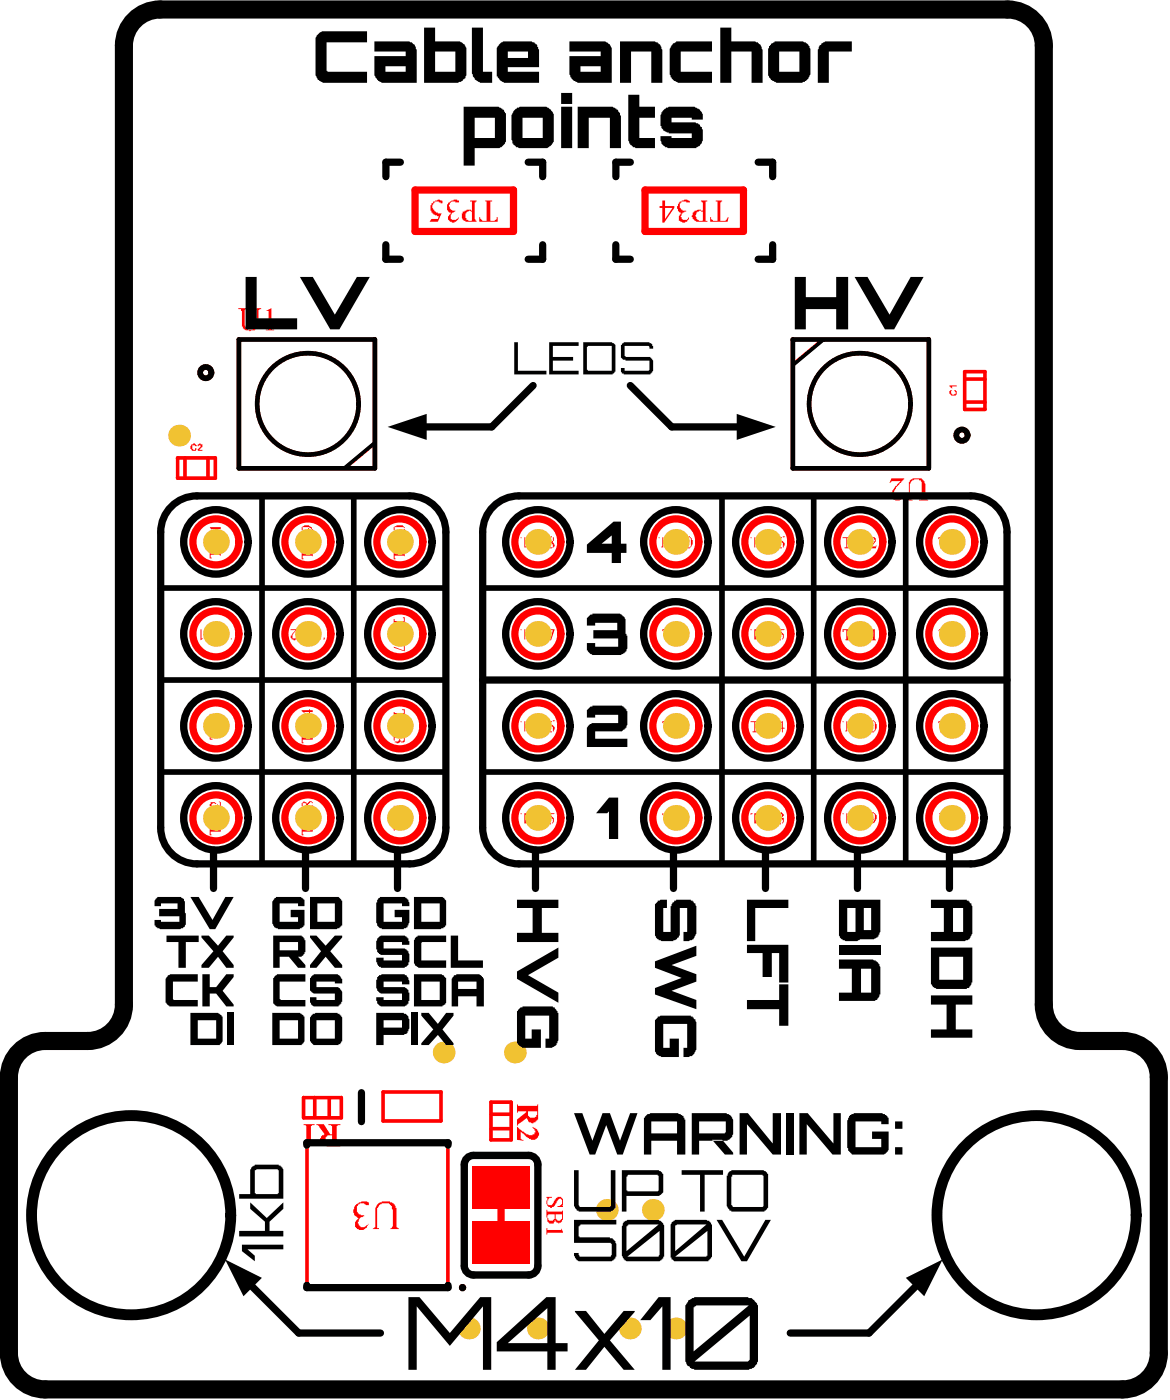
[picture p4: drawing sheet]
<svg xmlns="http://www.w3.org/2000/svg" width="108mm" height="129mm" viewBox="0 0 108 129" stroke-linecap="round" stroke-linejoin="round" font-family="sans-serif">
<path d="M12.4 1.8a3.3 3.3 0 0 1 2.3-.9h78a3.3 3.3 0 0 1 3.3 3.3v88.2a3.3 3.3 0 0 0 3.3 3.3h3.9a3.3 3.3 0 0 1 3.4 3.4v25.4a3.3 3.3 0 0 1-3.4 3.3h-99a3.3 3.3 0 0 1-3.4-3.3v-25.4a3.3 3.3 0 0 1 3.4-3.4h3.9a3.3 3.3 0 0 0 3.3-3.3v-88.2a3.3 3.3 0 0 1 1-2.4z" fill="none" stroke="#f1c232" stroke-width=".85"/>
<path d="M22 31.2h12.5v11.9h-12.5zM72.9 31.2h12.5v11.9h-12.5z" fill="none" stroke="#f00" stroke-width=".42"/>
<g fill="none" stroke="#f00" stroke-width=".33">
<path d="M75.7 31.2l-2.8 2.4M88.7 34.2h1.9v3.5h-1.9zM88.7 37h1.9M88.7 34.9h1.9M16.3 42.1h3.5v1.9h-3.5zM17 42.1v1.9M19.1 42.1v1.9M34.5 40.7l-2.8 2.4M27.9 101h3.5v1.8h-3.5zM28.2 105.1h13v13.3h-13zM28.9 101v1.8M30.3 101v1.8"/>
<path d="M35.2 100.4h5.4v2.7h-5.4zM45.2 101.4h1.8v3.4h-1.8zM45.2 103.8h1.8M45.2 102.5h1.8"/>
</g>
<path d="M38.2 17.5h9v3.8h-9zM59.3 17.5h9.1v3.8h-9.1zM46.1 110.1v3.3" fill="none" stroke="#f00" stroke-width=".67"/>
<g fill="#f00">
<path d="M43.4 112.4h5.3v3.9h-5.3z" fill-rule="evenodd"/>
<path d="M43.4 107.3h5.3v3.9h-5.3z" fill-rule="evenodd"/>
</g>
<g fill="#f00">
<path d="M83.7 44.2l.2-.1v-.1h.4a.38 .38 0 0 1 .6 .2v.1a.56 .56 0 0 1 .2 .5v1.1h.3v.1h-.9v-.1h.3v-1.1a.56 .56 0 0 0-.2-.6 .64 .64 0 0 0-.7 0 .64 .64 0 0 0-.2 .6v1.1h.2v.1h-.7l.4-.3v-1.4h.1z"/>
<path d="M82 44h1.2l-.4 .4a1.23 1.23 0 0 0-.6 1.2h.1a.36 .36 0 0 0 .6 .1l.2-.3v.1a.56 .56 0 0 1-.7 .5 .56 .56 0 0 1-.4-.6l.2-.6 .6-.5h-.8l-.2 .1z"/>
<path d="M34.7 110.8a1.44 1.44 0 0 1 1.5-.1l.2 .2v.2h.1v1.8l.3 .1h-1.1h.3l.1-.2v-1.5l-.1-.1v-.3l-.1-.1a.44 .44 0 0 0-.6-.1h-.1a.77 .77 0 0 0-.5 .9v1.4h.3h-.8l.3-.1v-1.8z"/>
<path d="M32.7 110.8a.93 .93 0 0 1 1.2-.2v.2h-.2a.51 .51 0 0 0-.8 0 .51 .51 0 0 0 .1 .8v.1l.5 .1v.1a.59 .59 0 0 0-.5 .8h.1a.34 .34 0 0 0 .6 0l.1-.2 .1 .1-.1 .2a.59 .59 0 0 1-1.1 .1v-.1a.6 .6 0 0 1 .2-.7l.1-.1-.3-.1v-.1a.48 .48 0 0 1-.1-.7z"/>
<path d="M27.9 103.4h1v.1h-.2l-.1 .1v1.4l.1 .1h.2l-.6 .3h-.1v-1.8l-.3-.1z"/>
<path d="M17.6 40.9l.3-.1 .2 .2h-.2a.19 .19 0 0 0-.2 0 .19 .19 0 0 0 .1 .3v.1h.1v-.2l.2 .1a.31 .31 0 0 1-.4 .2 .31 .31 0 0 1-.2-.4z"/>
<path d="M18.2 40.9h.1a.22 .22 0 0 1 .2 0 .22 .22 0 0 1 .1 .2l-.2 .2v.1h.2v.1h-.4v-.2l.2-.2v-.1h-.2z"/>
<path d="M44.5 18.4h.8l-.2 .1v1.8h.4l.2-.2v-.1h.1v.4h-1.7v-.4h.1a.3 .3 0 0 0 .3 .3h.3v-1.8z"/>
<path d="M41.4 18.5l.3-.1h.5v.2h-.2a.4 .4 0 0 0-.6 .1 .4 .4 0 0 0 .1 .6l.1 .1h.3v.1a.44 .44 0 0 0-.4 .5v.1a.38 .38 0 0 0 .5 .1l.1-.2 .1 .1-.2 .3h-.2v.1h-.3v-.1a.32 .32 0 0 1-.3-.4l.3-.5a.35 .35 0 0 1-.4-.5v-.2z"/>
<path d="M39.8 18.5h.2a.42 .42 0 0 1 .7 0v.2l-.3-.1a.24 .24 0 0 0-.3-.1 .24 .24 0 0 0-.2 .2 .34 .34 0 0 0 0 .6l.4 .3h.3l-.3 .8h-.8l.2-.3h.6l.1-.2-.3-.1a.77 .77 0 0 1-.5-.9h.1v-.2z"/>
<path d="M65.7 18.4h.9a.3 .3 0 0 0-.4 .4v1.5h.5l.2-.3h.1l-.1 .4h-1.6v-.4h.1v.1l.2 .2h.4v-1.8z"/>
<path d="M62.5 18.5h.2a.45 .45 0 0 1 .7 .1h-.3v-.1a.38 .38 0 0 0-.5 .2h-.1a.46 .46 0 0 0 .3 .6v.1h.3v.1a.45 .45 0 0 0-.4 .2 .45 .45 0 0 0 .1 .5 .46 .46 0 0 0 .6-.2v.1l-.3 .3a.45 .45 0 0 1-.7-.2v-.3l.3-.3-.4-.2v-.4v-.2z"/>
<path d="M47.5 103.7l.3 .2 .6 .3a.56 .56 0 0 0 .6 .2l.2-.2v-.4l-.2-.1h.1a.42 .42 0 0 1 .4 .5h.1a.61 .61 0 0 1-.8 .6h-.2v-.1l-.2-.1-.5-.5v.7h.2v.1l-.6-.1z"/>
<path d="M50.3 110.1h.5v.1h-.3l-.1 .2a.24 .24 0 0 0-.1 .3 .24 .24 0 0 0 .3 .1h.2l.2-.4a.45 .45 0 0 1 .5-.3l.1 .1a.44 .44 0 0 1 .2 .6h-.1l.1 .2h-.5v-.1a.34 .34 0 0 0 .4-.4v-.1a.22 .22 0 0 0-.3-.2 .22 .22 0 0 0-.1 .3h-.1v.2h-.1l-.1 .2-.2 .1v.1a.51 .51 0 0 1-.5-.8z"/>
<path d="M50.3 113v.1h1.3v-.1l.2 .4h-1.5v.1z"/>
<path d="M21.9 28.3h.9v.1l-.3 .1v1.5h.1a.32 .32 0 0 0 .4 .3h.3v-.1a.32 .32 0 0 0 .3-.4v-1.3l-.3-.1v-.1h.7v.1l-.2 .1v1.5h-.1v.1l-.3 .3h-.3l-.1 .1-.2-.1a.63 .63 0 0 1-.6-.9v-.9v-.2h-.3z"/>
<path d="M24.4 28.6l.6-.3v2h.2v.1h-.8v-.1h.3v-1.7z"/>
<path d="M87.4 35.9l.2 .1h-.1v.1a.22 .22 0 0 0 .2 .2 .22 .22 0 0 0 .2-.3h-.2l.1-.1a.28 .28 0 0 1 .2 .4 .28 .28 0 0 1-.4 .1l-.1-.1a.24 .24 0 0 1-.2-.2 .24 .24 0 0 1 .1-.2z"/>
<path d="M87.3 35.5h.7h-.4v.2h-.1z"/>
<path d="M47.9 74.8h.8v.2l-.1-.2h-.2v.9h.1h-.4h.1v-.9h-.2l-.1 .2z"/>
<path d="M49.7 74.9l.1-.1a.25 .25 0 0 1 .3 0 .25 .25 0 0 1 .1 .3l-.2 .4-.3 .1h.6l-.1 .1h-.6l.4-.4a.24 .24 0 0 0 .1-.3 .24 .24 0 0 0-.3-.1l-.1 .2z"/>
<path d="M50.6 74.8h.4l-.1 .1h-.3v.2a.32 .32 0 0 1 .3 .4v.1l-.2 .1v.1h-.2l-.1-.2 .3 .1a.26 .26 0 0 0 .1-.3 .26 .26 0 0 0-.2-.2v-.1h-.2z"/>
<path d="M47.9 57.9h.7l.1 .1-.1-.1h-.3v.9h.2h-.4h.1v-.9h-.2l-.1 .1z"/>
<path d="M49.7 57.9h.1v-.1a.35 .35 0 0 1 .4 .5l-.5 .4h.5l.1-.1-.1 .2h-.6l.3-.3a.33 .33 0 0 0 .1-.5h-.3v.1z"/>
<path d="M50.5 57.9h.5l-.3 1h-.1l.2-.9h-.3l-.1 .1-.1-.1z"/>
<path d="M47.9 66.3h.7v.2v-.2h-.3v1h.2h-.4h.1v-1h-.2l-.1 .2z"/>
<path d="M49.7 66.3h.1h.2a.27 .27 0 0 1 .2 .3 .27 .27 0 0 1-.2 .2l-.1 .3-.2 .1h.5l.1-.1-.1 .2h-.6l.3-.3 .2-.4a.22 .22 0 0 0-.2-.2 .22 .22 0 0 0-.2 .2h-.1h.1z"/>
<path d="M47.9 49.4h.7l.1 .2-.1-.2h-.3v.9h.2h-.4h.1v-.9h-.2l-.1 .2z"/>
<path d="M49.7 49.4h.1a.25 .25 0 0 1 .4 .1 .25 .25 0 0 1-.1 .3l-.1 .3-.3 .2h.5l.1-.1-.1 .1h-.6l.4-.4a.24 .24 0 0 0 .1-.3 .24 .24 0 0 0-.3-.1l-.1 .2z"/>
<path d="M86.4 74.8h.8v.3h-.1v-.2h-.3v.7l.2 .2h-.5v-.1h.2v-.8h-.3v.2z"/>
<path d="M88.2 74.9l.3-.1v.9h.2v.1h-.5v-.1h.2v-.8z"/>
<path d="M86.4 57.9h.7v.1l-.3-.1v.9h.2h-.5h.1v-.9h-.1l-.2 .1z"/>
<path d="M88.2 57.9h.1v-.1l.3 .1v.3l-.1 .1a.26 .26 0 0 1 .2 .3 .26 .26 0 0 1-.3 .2v.1h-.2l-.1-.1 .1-.1a.24 .24 0 0 0 .2 .1 .24 .24 0 0 0 .2-.2l-.1-.2h-.3v-.1l.3-.1a.19 .19 0 0 0-.1-.2 .19 .19 0 0 0-.2 0h-.1h.1z"/>
<path d="M86.3 49.4h.8v.3v-.2h-.3v.8l.1 .1h-.4v-.1h.1v-.8h-.2l-.1 .2z"/>
<path d="M69 74.8h.9v.2l-.2-.2h-.2v.9h.1h-.4h.2v-.9h-.2l-.2 .2z"/>
<path d="M70.9 74.9l.2-.2v1h.2h-.4h.2v-.8z"/>
<path d="M71.7 74.8l.1-.1 .1 .1a.17 .17 0 0 1 .2 .2 .17 .17 0 0 1-.2 .1v.1h.2a.34 .34 0 0 1-.3 .5v.1h-.1l-.1-.2 .2 .1a.22 .22 0 0 0 .2-.2 .22 .22 0 0 0-.3-.2l.2-.2v-.2h-.2l-.1 .1z"/>
<path d="M77.5 74.8h.8v.2l-.1-.2h-.3v.9h.2h-.4h.1v-.9h-.2l-.1 .2z"/>
<path d="M79.4 74.9l.2-.2v1h.2h-.4h.1v-.8z"/>
<path d="M77.5 57.9h.8v.2v-.1h-.3v.8h.2v.1h-.5l.1-.1v-.8h-.2v.1h-.1z"/>
<path d="M79.4 57.9a.34 .34 0 0 1 .5 .2l-.1 .3-.4 .3h.5v-.1v.3h-.6l.2-.3a.56 .56 0 0 0 .2-.6h-.3v.1h-.1z"/>
<path d="M80.1 58l.4-.1v.9v.1h-.3l.1-.1v-.8z"/>
<path d="M77.5 66.3h.8v.2l-.1-.2h-.3v1h.2h-.4l.1-.1v-.9h-.2l-.1 .2z"/>
<path d="M79.3 66.3h.1h.2a.28 .28 0 0 1 .2 .3 .28 .28 0 0 1-.2 .2l-.1 .3-.1 .1h.4l.1-.1-.1 .2h-.6l.3-.3v-.2h.1l.1-.2a.22 .22 0 0 0-.2-.2 .22 .22 0 0 0-.2 .2h-.1z"/>
<path d="M86.3 66.3h.8v.3v-.2h-.3v.9l.1 .1h-.4v-.1h.1v-.9h-.2l-.1 .2z"/>
<path d="M88.1 66.4l.2-.1a.22 .22 0 0 1 .3 .1 .22 .22 0 0 1 0 .3v.1l-.4 .4h.5v-.1v.3h-.6l.2-.5a.27 .27 0 0 0 .2-.3 .27 .27 0 0 0-.3-.2l-.1 .2z"/>
<path d="M77.5 49.4h.8v.3v-.2h-.4v.8h.2v.1h-.4v-.1h.1v-.8h-.3v.2z"/>
<path d="M79.4 49.4h.2a.34 .34 0 0 1 0 .6l-.2 .3h.4l.1-.1-.1 .2h-.6l.4-.5a.24 .24 0 0 0 .1-.3 .24 .24 0 0 0-.3-.1l-.1 .2z"/>
<path d="M80.1 49.4h.3a.34 .34 0 0 1 0 .6l-.3 .3h.4l.1-.1-.1 .2h-.6l.4-.3v-.2a.23 .23 0 0 0 .1-.3 .23 .23 0 0 0-.3-.1l-.2 .2z"/>
<path d="M69 49.4h.8v.2l-.1-.2h-.2v.9h.1h-.4h.2v-.9h-.3l-.1 .2z"/>
<path d="M70.9 49.5l.2-.2v1h.1h-.3h.2v-.7z"/>
<path d="M60.6 49.4h.7v.2l-.1-.2h-.2v.9h.2h-.5h.2v-.9h-.2l-.1 .2z"/>
<path d="M62.4 49.5l.3-.2v1h.1h-.4h.2v-.7z"/>
<path d="M60.9 74.8h.9v.2h-.1v-.2h-.3v.9h.1h-.4h.1v-.9h-.2v.2h-.1z"/>
<path d="M62.8 74.8h.5l-.4 1 .3-.9h-.4l-.1 .1z"/>
<path d="M60.9 57.9h.9v.1l-.2-.1h-.2v.9h.1h-.4h.1v-.9h-.1l-.1 .1h-.1z"/>
<path d="M60.9 66.3h.9v.2l-.2-.2h-.2v1h.2h-.4v-1h-.1l-.1 .2h-.1z"/>
<path d="M69 66.3h.8v.3v-.2h-.3v.9h.1v.1h-.4v-.1h.2v-.9h-.4v.2z"/>
<path d="M70.9 66.4l.2-.1v1l.1 .1h-.3l.2-.2v-.7z"/>
<path d="M69 57.9h.9v.1l-.2-.1h-.2v.9h.1h-.4h.2v-.9h-.3l-.1 .1z"/>
<path d="M70.9 58l.2-.2v1h.2h-.4h.2v-.8z"/>
<path d="M71.7 57.9h.5l-.1 .1h-.4v.1a.32 .32 0 0 1 .4 .5v.1l-.3 .1v.1h-.1l-.1-.2 .2 .1a.26 .26 0 0 0 .2-.3 .26 .26 0 0 0-.3-.2v-.1h-.1z"/>
<path d="M36.2 75.6h.3l-.2 .1v.3h.8l.1-.2v.4l-.1-.1h-.8v.3h.2h-.3z"/>
<path d="M36.2 74.1h.2v.4h.1a.34 .34 0 0 1 .4-.4 .34 .34 0 0 1 .3 .4v.1h-.1a.24 .24 0 0 0 0-.2 .24 .24 0 0 0-.2-.2l-.3 .2v.2l-.4-.1z"/>
<path d="M27.7 67.5h.3l-.2 .2v.2h1v-.1v.4v-.2h-1v.3l.2 .1h-.3z"/>
<path d="M27.8 66.1a.38 .38 0 0 1 .5 .2l.4 .2v-.4l-.1-.1 .2 .1v.6l-.5-.4a.24 .24 0 0 0-.2-.1 .24 .24 0 0 0-.2 .1v.2l.2 .1h-.2l-.2-.2z"/>
<path d="M27.7 76h.3v.1h-.2v.2h1v-.1v.5v-.2h-1v.2l.2 .1h-.3z"/>
<path d="M27.7 74.7h1l.1-.2v.5v-.2h-.9v.2h-.1z"/>
<path d="M19.3 76h.2l-.1 .2v.1h.9v-.1v.5v-.2h-.9v.2l.1 .1h-.2z"/>
<path d="M19.3 74.7h1v-.2v.5v-.2h-.8v.2z"/>
<path d="M19.4 73.8a.38 .38 0 0 1 .5 .2l.3 .2v-.4l-.1-.1 .2 .1v.6l-.3-.4a.33 .33 0 0 0-.5 0v.2l.1 .1h-.2v-.2h-.1z"/>
<path d="M19.3 50.6h.2l-.1 .1v.2h.8l.1-.1v.4l-.1-.2h-.8v.3l.1 .1h-.2z"/>
<path d="M19.3 49.2h1v.3l-.1-.2h-.7v.2z"/>
<path d="M19.3 48.5h1v-.1v.3h-.8z"/>
<path d="M29.2 57.9h.4h-.1v.9h.2l.1-.2h.1v.2h-.9v-.2l.1 .2h.3v-.9z"/>
<path d="M27.7 57.9l.3-.1 .1 .2-.3-.1a.24 .24 0 0 0-.1 .2 .24 .24 0 0 0 0 .2h.2v.1l-.2 .1a.24 .24 0 0 0 .1 .2 .24 .24 0 0 0 .3-.1l-.2 .2a.21 .21 0 0 1-.3 0 .21 .21 0 0 1 .1-.3v-.1a.22 .22 0 0 1-.2-.2 .22 .22 0 0 1 .2-.2z"/>
<path d="M26.7 57.9h.6l-.3 .4a.25 .25 0 0 0-.1 .3 .25 .25 0 0 0 .3 .1l.1-.1a.3 .3 0 0 1-.3 .3v-.1a.24 .24 0 0 1-.3-.1 .24 .24 0 0 1 .1-.3l.4-.4h-.5z"/>
<path d="M20.7 57.9h.4h-.1v.9h.2l.1-.2v.2h-.8v-.2l.1 .2h.2v-.9z"/>
<path d="M19.1 57.9l.4-.1v.2l-.2-.1a.22 .22 0 0 0-.2 .2 .22 .22 0 0 0 .3 .2l-.2 .2v.2h.3v-.1v.1l-.1 .2h-.2l-.2-.2v-.1l.2-.1-.2-.1v-.4z"/>
<path d="M18.3 57.9h.4h-.2v.8h.2l-.3 .2v-1z"/>
<path d="M19.3 67.2h.2l-.1 .1v.2h.9v-.1v.4v-.1h-.9v.2h.1v.1h-.2z"/>
<path d="M36.2 56.9h.1v.2h.8v-.2l-.1-.1h.2v.8h-.2v-.1h.1v-.2h-.8l-.1 .1z"/>
<path d="M36.2 58.6h.1v.2h.8v-.2l.1 .3h-.9v.2h-.1z"/>
<path d="M36.2 59.5l.9 .3v-.4v-.1h-.1l.2 .1v.5l-1-.3z"/>
<path d="M27.7 50.6h.3v.1h-.2v.2h1v.4l-.1-.2h-.9v.3h.2h-.3z"/>
<path d="M27.8 49.2a.38 .38 0 0 1 .5 .1l.4 .2v.1v-.4l-.1-.1 .2 .1v.6l-.5-.6h-.4v.2h-.1l.2 .2-.1 .1a.33 .33 0 0 1-.1-.5z"/>
<path d="M36.2 50.6h.3v.1h-.2v.2h.9v.4l-.1-.2h-.8v.3h.2h-.3z"/>
<path d="M36.2 49.2h.3l.1 .1a.34 .34 0 0 1 .6 0v.4h-.1v-.2h.1l-.1-.3h-.3l-.1 .3a.22 .22 0 0 0-.2-.2 .22 .22 0 0 0-.2 .2l.2 .2-.3-.2z"/>
<path d="M36.2 65.5l.1 .1h.8v-.3h-.1v-.1h.2v.9h-.2l.1-.1v-.3h-.8v.2h-.1z"/>
<path d="M36.2 67l.4 .4a.33 .33 0 0 0 .5-.1l-.1-.3a.3 .3 0 0 1 .2 .5 .3 .3 0 0 1-.5 0l-.3-.3v.4l.1 .1-.3-.1z"/>
<path d="M36.2 67.8h.2v.1a.21 .21 0 0 0 0 .3 .21 .21 0 0 0 .3-.2v-.1l.1 .1a.18 .18 0 0 0 .2 .2 .18 .18 0 0 0 .1-.3v-.1v.1a.24 .24 0 0 1 .1 .2 .24 .24 0 0 1-.2 .2l-.2-.1-.2 .2-.3-.1z"/>
<path d="M30.1 104.4v.1a.44 .44 0 0 0-.2 .6l.2 .2h.4v-.9zM29.1 103.4h.7l.6 .9h.1v-.7v-.1h-.3v-.1h1.1v.1h-.3v.1v1.7h.3v.1h-1.3l-.1-.1h-.2l-.1-.1a.38 .38 0 0 1-.2-.5h.1l.1-.3 .3-.1-.5-.7-.3-.1z"/>
<path d="M43 19.5a.48 .48 0 0 0-.2 .4 .48 .48 0 0 0 .3 .4h.3v-.8l-.2-.1zM43.1 18.4h.9a.3 .3 0 0 0-.3 .4v1.3l.1 .3h.2h-1a.55 .55 0 0 1-.4-.9h.1l.2-.2h.4l.1 .1v-.9z"/>
<path d="M64.1 19.5a.51 .51 0 0 0 0 .6 .51 .51 0 0 0 .5 .2v-.8h-.1v-.1zM64.3 18.4h.8l-.2 .1v1.8l.2 .1h-1.1l-.3-.3a.59 .59 0 0 1 .5-.8l.4 .1v-.6a.3 .3 0 0 0-.3-.4z"/>
<path d="M61.2 19.1v1l.6-1zM60.9 18.4h.3v.6h.8v.1l-.9 1.4h-.2v-1.4h-.2v-.1h.2z"/>
<path d="M48.6 102.2a.38 .38 0 0 0 .1 .5v.1a.56 .56 0 0 0 .6-.2h.1v-.4zM47.5 101.5l.1 .2h1.8l.1-.2v1.1a.38 .38 0 0 1-.2 .5l-.1 .1a.33 .33 0 0 1-.6-.1l-.1-.3-.8 .5-.2 .3v-.6l.9-.7v-.1h-.8l-.1 .3z"/>
<path d="M51.1 111.7a.38 .38 0 0 0 .2 .5l.1 .1a.32 .32 0 0 0 .3-.4v-.2zM50.4 111.7l-.1 .1v.2l.1 .1a.31 .31 0 0 0 .4 .2 .31 .31 0 0 0 .2-.4v-.2zM50.3 111.3v.1h1.4l.1-.1v.9h-.1v.2l-.3 .1-.4-.3v.1a.28 .28 0 0 1-.2 .2 .28 .28 0 0 1-.3-.1h-.2z"/>
<path d="M49.1 74.8v.5h.1a.26 .26 0 0 0 .1-.3 .26 .26 0 0 0-.2-.2zM48.7 74.8h.6a.28 .28 0 0 1 .2 .4 .28 .28 0 0 1-.4 .1v.4h.1h-.5h.2v-.9z"/>
<path d="M49.1 57.9v.5a.25 .25 0 0 0 .2-.3 .25 .25 0 0 0-.2-.2zM48.7 57.9h.6a.28 .28 0 0 1 .2 .4 .28 .28 0 0 1-.4 .1v.4h.1h-.5h.2v-.9z"/>
<path d="M49.1 66.3v.5a.25 .25 0 0 0 .2-.2 .25 .25 0 0 0-.2-.3zM48.7 66.3h.6a.28 .28 0 0 1 .2 .4 .28 .28 0 0 1-.4 .1v.5h.1h-.5h.2v-1z"/>
<path d="M50.5 66.8a.34 .34 0 0 0 .3 .5 .34 .34 0 0 0-.2-.5zM50.7 66.3h.3h-.2l-.1 .1-.2 .4a.24 .24 0 0 1 .2-.1 .24 .24 0 0 1 .2 .1h.1v.3l-.2 .3a.3 .3 0 0 1-.4-.4h-.1l.1-.4z"/>
<path d="M49.1 49.4v.5h.1a.26 .26 0 0 0 .1-.3 .26 .26 0 0 0-.2-.2zM48.7 49.4h.6a.28 .28 0 0 1 .2 .4 .28 .28 0 0 1-.4 .1v.4h.1h-.5h.2v-.9z"/>
<path d="M50.6 49.4l-.1 .2 .3 .2a.19 .19 0 0 0 0-.3 .19 .19 0 0 0-.2-.1zM50.5 50v.3h.1h.2a.25 .25 0 0 0 0-.3 .25 .25 0 0 0-.3 0zM50.5 49.4h.1a.25 .25 0 0 1 .3 .1 .25 .25 0 0 1 0 .3h-.1l.2 .3a.34 .34 0 0 1-.5 .2 .24 .24 0 0 1-.1-.2 .24 .24 0 0 1 .2-.2v-.1a.24 .24 0 0 1-.2-.1 .24 .24 0 0 1 .1-.3z"/>
<path d="M87.6 74.8v.1v.4a.24 .24 0 0 0 .2-.2 .24 .24 0 0 0-.1-.2zM87.2 74.8h.6a.28 .28 0 0 1 .2 .4 .28 .28 0 0 1-.4 .1v.4v.1h-.4v-.1h.2v-.9z"/>
<path d="M87.6 57.9l-.1 .1v.3l.1 .1v-.1h.2v-.3zM87.2 57.9h.6a.28 .28 0 0 1 .2 .4 .28 .28 0 0 1-.4 .1h-.1v.4h.1h-.4h.2v-.8z"/>
<path d="M87.6 49.4l-.1 .1v.4h.1l.2-.1-.1-.3zM87.2 49.4h.4a.26 .26 0 0 1 .3 .1 .26 .26 0 0 1 0 .3l-.1 .1h-.3v.4h.1v.1h-.4l.1-.1v-.9z"/>
<path d="M88.4 49.5l-.3 .5h.3zM88.5 49.4h.1v.6h.1l-.1 .1v.3h-.2v-.3h-.4z"/>
<path d="M70.2 74.8v.5a.26 .26 0 0 0 .3-.1 .26 .26 0 0 0 0-.3zM70 74.8h.6l.1 .3h-.1v.2h-.4v.4h.2h-.4v-.9z"/>
<path d="M78.7 74.8v.5a.25 .25 0 0 0 .2-.2 .25 .25 0 0 0-.2-.3zM78.3 74.8h.6a.28 .28 0 0 1 .2 .4 .28 .28 0 0 1-.4 .1v.4h.1h-.5h.2v-.9z"/>
<path d="M80.2 74.8v.1a.24 .24 0 0 0-.1 .3 .24 .24 0 0 0 .3 .1h.1a.34 .34 0 0 0-.3-.5zM80.2 74.7a.46 .46 0 0 1 .4 .6l-.1 .3-.5 .2v-.1h.2l.2-.1 .1-.3-.2 .1a.3 .3 0 0 1-.3-.2 .3 .3 0 0 1 0-.3z"/>
<path d="M78.7 58v.4h.1a.22 .22 0 0 0 .2-.2 .22 .22 0 0 0-.2-.2v-.1zM78.4 57.9h.4a.3 .3 0 0 1 .4 .1 .3 .3 0 0 1-.1 .4h-.4v.4h.1v.1h-.4l.2-.2v-.7z"/>
<path d="M78.7 66.3v.5a.25 .25 0 0 0 .2-.2 .25 .25 0 0 0-.2-.3zM78.3 66.3h.6a.28 .28 0 0 1 .2 .4 .28 .28 0 0 1-.4 .1v.5h.1h-.5h.2v-1z"/>
<path d="M80.2 66.3l-.1 .5a.34 .34 0 0 0 .3 .5l.1-.1v-.4a.34 .34 0 0 0-.3-.5zM80.1 66.3h.3l.1 .1v.2h.1v.4h-.1a.3 .3 0 0 1-.3 .4l-.2-.2v-.2h-.1a.56 .56 0 0 1 .2-.6z"/>
<path d="M87.6 66.3l-.1 .1v.4h.1l.2-.1-.1-.3zM87.2 66.3h.4a.3 .3 0 0 1 .4 .4l-.2 .1h-.3v.5h.1v.1h-.4l.1-.1v-1z"/>
<path d="M78.7 49.4v.5h.1a.24 .24 0 0 0 .1-.2 .24 .24 0 0 0-.1-.2zM78.3 49.4h.6a.28 .28 0 0 1 .2 .4 .28 .28 0 0 1-.4 .1v.4l.1 .1h-.5v-.1h.2v-.9z"/>
<path d="M70.2 49.4v.5a.25 .25 0 0 0 .3-.2 .25 .25 0 0 0-.3-.3zM69.9 49.4h.6a.28 .28 0 0 1 .1 .4 .28 .28 0 0 1-.4 .1v.4h.1h-.4h.1v-.9z"/>
<path d="M71.7 49.8a.34 .34 0 0 0 .2 .5h.1a.34 .34 0 0 0-.3-.5zM71.8 49.4l.4-.1v.1h-.3l-.2 .4a.24 .24 0 0 1 .2-.1 .24 .24 0 0 1 .2 .2h.1v.3l-.3 .2a.3 .3 0 0 1-.3-.3h-.1l.1-.4z"/>
<path d="M61.8 49.4v.5a.25 .25 0 0 0 .2-.2 .25 .25 0 0 0-.2-.3zM61.4 49.4h.6a.28 .28 0 0 1 .2 .4 .28 .28 0 0 1-.4 .1v.4h-.4h.2v-.9z"/>
<path d="M63.3 49.4l-.1 .4a.34 .34 0 0 0 .2 .5h.1v-.4a.34 .34 0 0 0-.2-.5zM63.2 49.4l.2-.1 .2 .2v.2h.1v.4h-.1a.3 .3 0 0 1-.3 .3l-.2-.1v-.2h-.1a.56 .56 0 0 1 .2-.6z"/>
<path d="M62.1 74.8v.4h.2a.17 .17 0 0 0 .1-.1 .17 .17 0 0 0-.1-.2v-.1zM61.8 74.8h.7v.2h.1a.32 .32 0 0 1-.4 .3h-.1v.4h.2h-.5h.1v-.9z"/>
<path d="M62.1 57.9v.4l.1 .1 .1-.1a.17 .17 0 0 0 .1-.2 .17 .17 0 0 0-.1-.1v-.1zM61.8 57.9h.5a.3 .3 0 0 1 .3 .3l-.2 .2h-.3v.4h.2h-.5h.1v-.9z"/>
<path d="M62.9 57.9v.1h-.1l.1 .1a.19 .19 0 0 0 0 .3 .19 .19 0 0 0 .3-.1l-.1-.4zM62.8 57.9h.1v-.1l.2 .1a.44 .44 0 0 1 .2 .6l-.3 .3-.3 .1 .1-.1a.32 .32 0 0 0 .3-.4 .24 .24 0 0 1-.3 .1 .24 .24 0 0 1-.1-.3z"/>
<path d="M62.1 66.3v.5h.1h.1a.17 .17 0 0 0 .1-.2 .17 .17 0 0 0-.1-.2v-.1zM61.8 66.3h.4a.32 .32 0 0 1 .4 .4l-.2 .1h-.3v.5h.2h-.5h.1v-1z"/>
<path d="M62.9 66.3v.3l.1 .2v-.1a.18 .18 0 0 0 .2-.2 .18 .18 0 0 0-.3-.2zM62.9 66.8a.25 .25 0 0 0 0 .4 .25 .25 0 0 0 .3 .1v-.3zM62.8 66.3h.1h.2a.17 .17 0 0 1 .2 .2 .17 .17 0 0 1-.2 .2v.1a.22 .22 0 0 1 .2 .3 .22 .22 0 0 1-.2 .2v.1h-.2l-.2-.3 .2-.3-.1-.1z"/>
<path d="M70.2 66.3l-.1 .1v.4h.2a.24 .24 0 0 0 .2-.1 .24 .24 0 0 0-.1-.3zM69.9 66.3h.5a.28 .28 0 0 1 .2 .4 .28 .28 0 0 1-.4 .1h-.1v.4l.2 .2h-.4v-.1h.1v-1z"/>
<path d="M71.9 66.4l-.3 .5h.3zM71.9 66.3h.1v.6h.2v.1h-.2v.4h-.1v-.4h-.4z"/>
<path d="M70.2 57.9v.5h.1a.26 .26 0 0 0 .2-.3 .26 .26 0 0 0-.3-.2zM69.9 57.9h.6a.28 .28 0 0 1 .1 .4 .28 .28 0 0 1-.4 .1v.4h.1h-.4h.1v-.9z"/>
<path d="M36.4 75l-.1 .1v.2h.4v-.2l-.1-.1zM36.4 74.8h.1a.32 .32 0 0 1 .3 .4l-.1 .1h.4l.1-.2v.5l-.1-.2h-.8v.2h-.1v-.6z"/>
<path d="M27.8 67v.2h.5a.19 .19 0 0 0-.1-.3 .19 .19 0 0 0-.3 .1zM27.9 66.8h.4v.4h.5v-.1v.4v-.1h-1v.1h-.1v-.5h.1z"/>
<path d="M27.9 65.5l.5 .3v-.3zM27.7 65.3h.7l.1-.1v.1h.3v.2h-.3v.4h-.1l-.7-.5z"/>
<path d="M28 75.3l-.2 .2v.1h.5v-.2zM27.8 75.2h.2v-.1l.3 .1v.1v.3h.5v-.1v.4v-.1h-1l-.1 .1v-.5h.1z"/>
<path d="M27.8 73.9v.2h.3l.1-.1-.1-.1zM28.5 73.8l-.2 .2v.1l.3 .1 .2-.2v-.1zM27.8 73.8l.2-.1 .3 .3v-.1a.23 .23 0 0 1 .3-.2 .23 .23 0 0 1 .2 .3v.1a.22 .22 0 0 1-.2 .2 .22 .22 0 0 1-.3-.2l-.2 .1v.1a.32 .32 0 0 1-.4-.4z"/>
<path d="M19.5 75.4l-.1 .2h.4v-.2zM19.4 75.3a.28 .28 0 0 1 .3-.1 .28 .28 0 0 1 .2 .3v.1h.4v.4v-.2h-.9v.2h-.1v-.5h.1z"/>
<path d="M19.4 50v.2h.4a.19 .19 0 0 0-.1-.3 .19 .19 0 0 0-.2 .1zM19.4 49.8a.31 .31 0 0 1 .4 0 .31 .31 0 0 1 .1 .4h.4v-.1v.4v-.2h-.9v.2h-.1z"/>
<path d="M28.5 58.3v.1a.17 .17 0 0 0-.2 .2 .17 .17 0 0 0 .2 .1v.1h.2v-.4zM28.5 57.9h.4h-.1v.9h.1h-.3a.32 .32 0 0 1-.4-.3l.1-.2h.4v-.4z"/>
<path d="M19.9 58.4v.3l.2 .1v-.4l-.1-.1zM20 57.9h.4h-.1v.9h.1h-.5a.28 .28 0 0 1-.2-.4 .28 .28 0 0 1 .4-.1v-.4z"/>
<path d="M19.4 66.6v.2h.4v-.1a.24 .24 0 0 0-.2-.2 .24 .24 0 0 0-.2 .1zM19.4 66.4a.24 .24 0 0 1 .2-.1 .24 .24 0 0 1 .2 .2h.1v.3h.3l.1-.1v.4l-.1-.2h-.7l-.2 .2v-.5h.1z"/>
<path d="M19.8 65.8l-.1 .1a.34 .34 0 0 0 .6 0 .3 .3 0 0 0-.5-.1zM19.3 65.7l.4 .4h.1h-.1v-.4h.2v-.1l.2 .1a.32 .32 0 0 1 .2 .4 .32 .32 0 0 1-.4 .2l-.2-.1a.3 .3 0 0 1-.3-.4h-.1z"/>
<path d="M36.7 58v.1l.2 .2 .2-.1v-.2zM36.2 57.7l.1 .1h.9v-.1v.6l-.1 .1a.25 .25 0 0 1-.3-.1 .25 .25 0 0 1-.1-.3h-.4v.1h-.1z"/>
<path d="M27.9 50l-.1 .3h.5v-.3zM27.8 49.8a.34 .34 0 0 1 .4 0 .34 .34 0 0 1 .1 .4v.1h.5v-.2v.5v-.2h-1v.2h-.1z"/>
<path d="M27.8 48.5v.2a.24 .24 0 0 0 .2 .1 .24 .24 0 0 0 .3-.1v-.2zM27.8 48.4h.1a.55 .55 0 0 1 .6 0 .55 .55 0 0 1 .3 .5v-.2l-.5-.2a.31 .31 0 0 1 0 .4 .31 .31 0 0 1-.4 0v-.1a.24 .24 0 0 1-.2-.2 .24 .24 0 0 1 .1-.2z"/>
<path d="M36.4 50l-.1 .3h.4v-.3zM36.4 49.8h.3l.1 .5h.4v-.1v.4v-.2h-.9v.2h-.1v-.5z"/>
<path d="M36.3 48.5v.2l.2 .1a.51 .51 0 0 0 .7-.2l-.1-.1zM36.3 48.4l.3-.1a.38 .38 0 0 1 .5 .2h.1a.39 .39 0 0 1-.1 .4 .39 .39 0 0 1-.5 0h-.1a.32 .32 0 0 1-.3-.4z"/>
<path d="M36.7 66.4v.2a.23 .23 0 0 0 .3 .1 .23 .23 0 0 0 .1-.3zM36.2 66.2h.1v.1h.8l.1-.1v.4a.32 .32 0 0 1-.4 .3l-.1-.1v-.4h-.4v.2h-.1z"/>
</g>
<g fill="none" stroke="#f00" stroke-width=".42">
<circle cx="28.3" cy="37.1" r="4.7"/>
<circle cx="79.1" cy="37.1" r="4.7"/>
</g>
<g fill="none" stroke="#f00" stroke-width=".52">
<circle cx="18.9" cy="34.3" r=".52"/>
<circle cx="88.5" cy="40" r=".52"/>
</g>
<circle cx="42.5" cy="118.4" r=".17" fill="none" stroke="#f00" stroke-width=".33"/>
<g fill="none" stroke="#f00" stroke-width=".67">
<circle cx="19.9" cy="49.8" r="2.12"/>
<circle cx="19.9" cy="58.3" r="2.12"/>
<circle cx="28.3" cy="49.8" r="2.12"/>
<circle cx="28.3" cy="58.3" r="2.12"/>
<circle cx="36.8" cy="49.8" r="2.12"/>
<circle cx="36.8" cy="58.3" r="2.12"/>
<circle cx="49.5" cy="49.8" r="2.12"/>
<circle cx="49.5" cy="58.3" r="2.12"/>
<circle cx="62.2" cy="49.8" r="2.12"/>
<circle cx="62.2" cy="58.3" r="2.12"/>
<circle cx="70.6" cy="49.8" r="2.12"/>
<circle cx="70.6" cy="58.3" r="2.12"/>
<circle cx="79.1" cy="49.8" r="2.12"/>
<circle cx="79.1" cy="58.3" r="2.12"/>
<circle cx="87.5" cy="49.8" r="2.12"/>
<circle cx="87.5" cy="58.3" r="2.12"/>
<circle cx="19.9" cy="66.8" r="2.12"/>
<circle cx="19.9" cy="75.2" r="2.12"/>
<circle cx="28.3" cy="66.8" r="2.12"/>
<circle cx="28.3" cy="75.2" r="2.12"/>
<circle cx="36.8" cy="75.2" r="2.12"/>
<circle cx="36.8" cy="66.8" r="2.12"/>
<circle cx="49.5" cy="75.2" r="2.12"/>
<circle cx="49.5" cy="66.8" r="2.12"/>
<circle cx="62.2" cy="75.2" r="2.12"/>
<circle cx="62.2" cy="66.8" r="2.12"/>
<circle cx="70.6" cy="75.2" r="2.12"/>
<circle cx="70.6" cy="66.8" r="2.12"/>
<circle cx="79.1" cy="75.2" r="2.12"/>
<circle cx="79.1" cy="66.8" r="2.12"/>
<circle cx="87.5" cy="75.2" r="2.12"/>
<circle cx="87.5" cy="66.8" r="2.12"/>
<circle cx="12.1" cy="111.8" r="9.2"/>
<circle cx="95.3" cy="111.8" r="9.2"/>
</g>
<g fill="#f1c232">
<circle cx="57.9" cy="122.2" r="1"/>
<circle cx="62.2" cy="122.2" r="1"/>
<circle cx="49.5" cy="122.2" r="1"/>
<circle cx="43.1" cy="122.2" r="1"/>
<circle cx="40.8" cy="96.8" r="1"/>
<circle cx="16.5" cy="40.1" r="1"/>
<circle cx="47.4" cy="96.8" r="1"/>
<circle cx="19.9" cy="75.2" r="1.19"/>
<circle cx="55.8" cy="111.3" r="1"/>
<circle cx="60" cy="111.3" r="1"/>
<circle cx="49.5" cy="49.8" r="1.19"/>
<circle cx="49.5" cy="58.3" r="1.19"/>
<circle cx="49.5" cy="66.8" r="1.19"/>
<circle cx="49.5" cy="75.2" r="1.19"/>
<circle cx="79.1" cy="49.8" r="1.19"/>
<circle cx="87.5" cy="49.8" r="1.19"/>
<circle cx="62.2" cy="75.2" r="1.19"/>
<circle cx="70.6" cy="75.2" r="1.19"/>
<circle cx="87.5" cy="75.2" r="1.19"/>
<circle cx="70.6" cy="49.8" r="1.19"/>
<circle cx="62.2" cy="66.8" r="1.19"/>
<circle cx="70.6" cy="66.8" r="1.19"/>
<circle cx="62.2" cy="49.8" r="1.19"/>
<circle cx="79.1" cy="58.3" r="1.19"/>
<circle cx="87.5" cy="58.3" r="1.19"/>
<circle cx="87.5" cy="66.8" r="1.19"/>
<circle cx="79.1" cy="66.8" r="1.19"/>
<circle cx="70.6" cy="58.3" r="1.19"/>
<circle cx="79.1" cy="75.2" r="1.19"/>
<circle cx="62.2" cy="58.3" r="1.19"/>
<circle cx="36.8" cy="75.2" r="1.19"/>
<circle cx="28.3" cy="75.2" r="1.19"/>
<circle cx="28.3" cy="66.8" r="1.19"/>
<circle cx="19.9" cy="49.8" r="1.19"/>
<circle cx="19.9" cy="58.3" r="1.19"/>
<circle cx="28.3" cy="58.3" r="1.19"/>
<circle cx="36.8" cy="58.3" r="1.19"/>
<circle cx="36.8" cy="66.8" r="1.19"/>
<circle cx="19.9" cy="66.8" r="1.19"/>
<circle cx="28.3" cy="49.8" r="1.19"/>
<circle cx="36.8" cy="49.8" r="1.19"/>
</g>
<g fill="#000">
<path d="M29.4 3l.2-.1h4.2v1h-3.8v2.6l.1 .1h3.7v1h-3.9a.88 .88 0 0 1-.9-1v-2.8a.67 .67 0 0 1 .4-.8zM43.4 2.5h1v4.1h.9v1h-1a1.02 1.02 0 0 1-.9-.9zM53.1 9.8h3.1a1.02 1.02 0 0 1 .9 .9v2.9h-1v-2.8h-2v2.8h-1zM57.8 8.7h1v1.1h1.4v1h-1.4v1.9h1.4v.9h-1.7a.88 .88 0 0 1-.7-.9zM57 3.8h3.2l.3 .1v.1a.45 .45 0 0 1 .3 .5l.1 .1v3h-1v-2.9h-1.9v2.9h-1zM61.2 9.9l.3-.1h2.4l.4 .3a1.03 1.03 0 0 1 .3 .9h-1v-.2h-1.8v.5h2a.87 .87 0 0 1 .8 .9v.7a.88 .88 0 0 1-.9 .7h-2a.91 .91 0 0 1-1-1.1h1.1v.2h1.8v-.4h-1.9a1.04 1.04 0 0 1-1-.9v-.8l.1-.1a.58 .58 0 0 1 .4-.5zM61.9 4l.3-.1v-.1h3.3v.9h-2.9v1.9h2.9v1h-3a1.02 1.02 0 0 1-.9-.9v-2.2zM66.2 2.5h1.1v1.3h2.2l.2 .1v.1a.45 .45 0 0 1 .3 .5l.1 .1v3h-1v-2.9h-1.8v2.9h-1.1zM75.5 4l.4-.2h2.4v.9h-2.1v2.9h-1v-3l.2-.5zM22.6 25.5h1v3.8h3.7v1h-4.7zM27.6 25.5h1.2l2 3.4 2-3.4h1.2l-2.8 4.8h-.8zM35.7 39.3l3.5-1.2v2.4z"/>
<path d="M47.3 31.5h.3v2.6h2.7v.3h-3zM50.5 31.5h2.7v.3h-2.4v1h1.9v.4h-1.9v.9h2.4v.3h-2.7zM57.4 31.5h2.3l.4 .3v.3h-.4l-.1-.3h-2.2v.9l.1 .1h2.3l.3 .4v.9l-.3 .3h-2.3a.42 .42 0 0 1-.4-.4v-.2h.3v.3h2.2l.1-.1v-.8h-2.2l-.1-.1a.32 .32 0 0 1-.3-.4v-1zM67.8 38.1l3.5 1.2-3.5 1.2zM73.1 25.5h1v1.8h2.8v-1.8h1.1v4.8h-1.1v-1.9h-2.8v1.9h-1zM78.6 25.5h1.2l2 3.4 2-3.4h1.1l-2.7 4.8h-.8zM54.2 56.6l.3-.1v-.1h2.5l.2 .2a.48 .48 0 0 1 .3 .6v1.1l.2 .2v1.2l-.1 .2-.5 .3h-2.5a.72 .72 0 0 1-.6-.7v-.4h.7v.4h2.1v-.8h-2.2v-.7h2.2v-.7h-2.1v.2h-.7v-.6zM56 73.4h.8v3.8h-.8v-2.6l-.2 .2h-1zM54.2 65.1l.3-.1v-.1h2.7l.4 .3v.2h.1v1.3l-.3 .4-.2 .2h-2.5v.6h3v.8h-3.7v-1.8l.2-.3h.2v-.1h2.4v-.8h-2.1v.3h-.7v-.7zM14.4 82.6l.1-.1h2.2v.1a.45 .45 0 0 1 .3 .5l.1 1.8a.44 .44 0 0 1-.4 .5l-.1 .1h-1.9l-.1-.1a.44 .44 0 0 1-.4-.5v-.3h.6v.2h1.7v-.5h-1.9v-.7h1.7v-.5h-1.5v.2h-.6v-.5zM15.4 89.8l.3-.2h2.5v.7h-2.3v1.6l.1 .1h2.2v.6h-2.6l-.4-.4v-2.2zM15.3 86.1h3v.5h-1.2v2.4h-.7v-2.4h-1.1z"/>
<path d="M17.5 82.5h.8l1.2 2.1 1.2-2.1h.8l-1.7 3h-.5zM18.5 86.1h.7l.8 .9 .8-.9h.7v.1l-1 1.3 1 1.3v.2h-.7l-.8-1-.8 1h-.7v-.2l1.1-1.3-1.1-1.3zM18.6 89.6h.7v1.2h.6l.9-1.2h.7v.3l-1 1.2 1 1.3v.2h-.7l-.9-1.2h-.6v1.2h-.7zM20.9 93.2h.6v2.9h-.6zM25.4 82.5h2.3l.1 .1 .2 .2v.5h-.6v-.2h-1.7v1.7h1.7v-.4h-.7v-.7h1.3v1.3a.42 .42 0 0 1-.4 .4v.1h-2.1v-.1l-.3-.1-.2-.3v-2.1zM25.4 89.7l.1-.1h2.6v.7h-2.4v1.6l.1 .1h2.3v.6h-2.6l-.4-.3v-2.4zM28.8 89.6h2.2l.2 .1 .2 .3h.1v.5h-.7v-.2h-1.7v.5h1.9a.59 .59 0 0 1 .5 .6v.7h-.1v.2l-.3 .3h-2.1a.32 .32 0 0 1-.4-.4h-.1v-.5h.6v.3h1.7v-.6h-2l-.3-.3v-1.2zM28.5 86.1h.6l.8 .9 .9-.9h.7v.1l-1.1 1.3 1.1 1.3v.2h-.7l-.9-1-.8 1h-.6v-.2l1-1.3-1-1.3zM34.9 82.5h2.3l.2 .1 .2 .2v.5h-.6v-.2h-1.7v1.7h1.7v-.4h-.7v-.7h1.3v1.2v.1a.42 .42 0 0 1-.5 .4v.1h-2v-.1h-.2l-.2-.3-.1-.2v-1.9h.1v-.2zM34.9 86.1h.1h2.2h.2l.2 .2v.6h-.6v-.3h-1.7v.6h1.9l.2 .1 .2 .4v.8v.1a.3 .3 0 0 1-.4 .3v.1h-2.2v-.1a.32 .32 0 0 1-.3-.4h-.1v-.4h.7v.2h1.7v-.5h-2l-.3-.2v-.3h-.1v-.7zM34.9 89.7l.2-.1h2.1v.1h.2l.2 .5v.3h-.6v-.2h-1.7v.5h1.9l.4 .2v.3v.8v.2l-.2 .2-.2 .1h-2.2l-.3-.3-.1-.6h.7v.3h1.7v-.6h-2l-.3-.3-.1-.2v-.8h.1v-.2zM37.8 93.2h.6v2.9h-.6z"/>
<path d="M38.4 86.1h2.6v.5h-2.2l-.1 .1v1.6h2.3v.7h-2.5l-.1-.1a.45 .45 0 0 1-.3-.5v-1.9zM38.7 93.2h.7l.9 1 .7-1h.7v.2l-1 1.3 1 1.3v.1h-.7l-.7-.9-.9 .9h-.7v-.1l1.1-1.3-1.1-1.3zM41.5 86.1h.6v2.2h2.3v.7h-2.9zM47.5 82.8h3.9v.7h-1.6v2.3h1.6v.8h-3.9v-.8h1.5v-2.3h-1.5zM47.5 89.4l3.9-2.2v.9l-2.8 1.6 2.8 1.6v.9l-3.9-2.2zM47.8 92.7h.3v-.1h2.7v.1h.2l.2 .3h.1v.2h.1v2.5l-.3 .5-.3 .2h-.6v-.9h.3v-2.1h-2.2v2.1h.6v-.8h.8v1.7h-1.6l-.6-.4v-3zM60.2 88.4l3.8-1.4v.9l-2.2 .9 2.2 .8v.7l-2.2 .8 2.2 .9v.8l-3.8-1.3v-.6l2.5-1-2.5-.9zM60.5 82.8h.8v.7h-.3v2.2h.7v-2.4h.1v-.3l.2-.2h.2h1.3h.2l.3 .3v.2v2.6l-.2 .5-.4 .2h-.5v-.9h.3v-2.2h-.7v2.6h-.1v.1l-.1 .2-.4 .1v.1h-1.1l-.1-.1a.6 .6 0 0 1-.5-.7v-2.6zM60.5 93.5l.2-.1h2.8v.1h.2l.3 .3v.2v2.5a.88 .88 0 0 1-.8 .7h-.3v-.8h.3v-2.2h-2.2v2.2h.6v-.9h.8v1.7h-1.6l-.1-.1a.6 .6 0 0 1-.5-.6v-2.7zM68.7 82.8h3.8v.7h-3v3.1h-.8zM68.7 86.9h3.8v3.5h-.8v-2.7h-.7v2.2h-.9v-2.2h-1.4zM68.7 92h3v-1.5h.8v3.8h-.8v-1.5h-3z"/>
<path d="M77.2 87h3.8v.8h-3.8zM85.6 91.6h3.8v.8h-1.5v2.3h1.5v.7h-3.8v-.7h1.5v-2.3h-1.5zM20.7 115.8l3.4 1.7-1.7 1.7zM23 110.6l1.5 1.4 1.6-1.4v.6l-1.3 1.2v.8h1.3v.5h-4.1v-.5h2.4v-.8l-1.4-1.2zM22.2 114.5h3.9v.4h-3.3l.6 .6v.5l-1.2-.9zM52.8 107.6h.4v3.2l.1 .2h2.8l.1-.1v-3.3h.4v3.3a.59 .59 0 0 1-.6 .5h-2.8v-.1h-.2l-.2-.4zM52.8 112.2h3.9v.4h-3.3l-.2 .2v.9l.1 .1h2.8v.1h.2l.3 .2 .1 .3v1.2h-.1v.1l-.3 .3h-3.1l-.2-.1-.2-.4v-.3h.4l.1 .4h2.9l.1-.2v-1l-.1-.1h-3.4zM52.8 102.4h.8l.9 2.5 .9-2.5h.7l.9 2.5 .9-2.5h.7l-1.3 3.8h-.5l-1.1-2.7-1 2.7h-.5zM62.7 107.6h3.8v.5h-1.7v3.3h-.4v-3.3h-1.7zM65.9 112.2h.5l2 3.4 2-3.4h.5l-2.2 3.8h-.5zM68 102.4h.8l2.3 2.8v-2.8h.7v3.8h-.7l-2.4-2.8v2.8h-.7zM72.3 102.4h.7v3.8h-.7z"/>
<path d="M73.5 102.4h.8l2.3 2.8v-2.8h.7v3.8h-.7l-2.4-2.8v2.8h-.7zM78.1 102.6l.2-.1h.2v-.1h2.6l.3 .1 .3 .3v.6h-.7v-.3h-2.3v2.4h2.3v-.7h-.8v-.7h1.5v1.7l-.1 .1-.3 .3h-3l-.3-.3v-.3h-.1v-2.5l.1-.3h.1zM83.3 117.5l3.4-1.7-1.7 3.4zM37.6 119.3h1l2.8 3.3 2.8-3.3h1v6.7h-.8v-5.9l-3 3.7-3.1-3.7v5.9h-.7zM52.9 120.6h1l1.7 2.1 1.8-2.1h1l-2.3 2.7 2.3 2.7h-1l-1.8-2.1-1.7 2.1h-1l2.2-2.7zM60.6 119.3h1.1v6.7h-.8v-5.9l-1.1 1.3h-.9z"/>
<path d="M35.4 6.1v.5h1.9v-.5zM34.4 3.8h3.2l.3 .1v.1a.45 .45 0 0 1 .3 .5l.1 .1v3h-3a.87 .87 0 0 1-.9-.9v-1.5h2.9v-.5h-2.9z"/>
<path d="M40 4.7v1.9h1.9v-1.9zM39 2.5h1v1.3h2a.86 .86 0 0 1 .9 .8v2.3l-.1 .3-.2 .2-.5 .2h-3.1z"/>
<path d="M43.7 10.8v1.9h1.8v-1.9zM42.6 9.8h3.1a.87 .87 0 0 1 .8 .9v2a.87 .87 0 0 1-.9 .9h-1.9v1.6h-1.1z"/>
<path d="M46.7 4.7v.6h1.9v-.6zM46.1 3.9l.2-.1h2.6l.3 .1 .2 .2v.2h.1l.1 .3v1.6h-2.9v.4h2.9v1h-3.1a.87 .87 0 0 1-.8-.9v-2.3z"/>
<path d="M48.1 10.8v1.9h1.8v-1.9zM47.5 9.9l.3-.1h2.2a.87 .87 0 0 1 .9 .9v2a.87 .87 0 0 1-.9 .9h-2.3l-.2-.1a.45 .45 0 0 1-.4-.6h-.1v-2.3a.87 .87 0 0 1 .5-.6z"/>
<path d="M51.6 8.5h1v1.1h-1zM51.6 9.8h1v3.8h-1z"/>
<path d="M53.4 6.1v.5h1.8v-.5zM52.4 3.8h3.1a.98 .98 0 0 1 .8 .6v3.2h-3a1.02 1.02 0 0 1-.9-.9v-1.5h2.8v-.5h-2.8z"/>
<path d="M71.7 4.7v1.9h1.8v-1.9zM71 4l.2-.1v-.1h2.4a.87 .87 0 0 1 .9 .9v2a1.02 1.02 0 0 1-.9 .9h-2.2l-.4-.2a.68 .68 0 0 1-.4-.7v-2.2l.1-.3z"/>
<path d="M54 31.9v2.1l.1 .1h2.2v-2.3h-2.2zM53.6 31.5h2.6a.44 .44 0 0 1 .4 .5v2a.42 .42 0 0 1-.4 .4h-2.6z"/>
<path d="M55.3 50h1v-.8zM54 50.1l2.4-2.1h.7v2h.5v.9h-.5v.9h-.8v-.9h-2.3z"/>
<path d="M18.2 93.8v1.7h1.7v-1.7zM17.5 93.2h2.5h.1a.45 .45 0 0 1 .4 .6v2l-.3 .3h-2.7z"/>
<path d="M25.7 86.6v.8h1.7v-.8zM25.1 86.1h2.5a.42 .42 0 0 1 .4 .4h.1v1.1h-.1a.46 .46 0 0 1-.6 .4h-.8h.8l.7 .8v.2h-.7l-.8-1h-.9v1h-.6z"/>
<path d="M25.7 93.8v1.7h1.7v-1.7zM25 93.2h2.6h.1a.45 .45 0 0 1 .3 .6v2l-.3 .3h-2.7z"/>
<path d="M29.2 83.1v1.7h1.6v-1.7zM28.5 82.5h2.5a.58 .58 0 0 1 .5 .6v2l-.3 .3-.2 .1h-2.5z"/>
<path d="M29.1 93.8v1.7h1.7v-1.7zM28.8 93.2h.2h2h.2l.3 .4v2.2h-.1a.45 .45 0 0 1-.5 .3h-2a.58 .58 0 0 1-.4-.6v-1.9z"/>
<path d="M35.3 93.8v.7h1.7v-.7zM34.6 93.2h2.5h.2l.3 .3v.3v.8v.3h-.1v.1l-.4 .2h-1.8v.9h-.7z"/>
<path d="M38.7 83.1v1.7h1.7v-1.7zM38.1 82.5h2.3a.58 .58 0 0 1 .6 .4v2.1a.42 .42 0 0 1-.4 .4l-.1 .1h-2.4z"/>
<path d="M38.7 90.3v1.7h1.7v-1.7zM38.1 89.6h2.3a.59 .59 0 0 1 .6 .5v1.9a.45 .45 0 0 1-.3 .5v.1h-2.6z"/>
<path d="M42.1 90.3v.7h1.7v-.7zM41.8 89.7h.2v-.1h2.1l.3 .3 .1 .1v2.6h-.7v-1h-1.7v1h-.6v-2.6z"/>
<path d="M79.4 83.5v2h.7v-2zM77.9 83.5v2.2h.8v-2.2zM77.2 82.8h3.8v2.9l-.1 .3h-.1v.1l-.4 .3h-1.3l-.3 .2h-1.1v-.1a.6 .6 0 0 1-.5-.7z"/>
<path d="M79.2 89.1v2.2h.9v-2.2zM77.2 88.3h2.9a.87 .87 0 0 1 .9 .8v2.4h-.1l-.1 .2a.68 .68 0 0 1-.7 .4h-2.9v-.8h1.1v-2.2h-1.1z"/>
<path d="M87.6 83.5v2.2h1v-2.2zM85.6 82.8h3.3h.2l.2 .3 .1 .2v2.6l-.2 .5-.5 .2h-3.1v-.9h1.2v-2.2h-1.2z"/>
<path d="M86.4 88v2.1h2.2v-2.1zM85.6 87.2h3.8v3.2h-.1v.3l-.2 .2h-.2v.1h-2.6a.58 .58 0 0 1-.6-.5h-.1z"/>
<path d="M23.4 107.6v2.1l.1 .1h2l.1-.1v-2.1l-.1-.1h-1.9zM23.2 107.3l.2-.1v-.1h2.2v.1h.2l.2 .2 .1 .1v2.7h-4.1v-.4h1v-2.3h.1z"/>
<path d="M57.8 108.1l-.2 .1v1.3l.1 .1h2.8l.1-.1v-1.4h-.1zM57.2 107.6h3.4a.58 .58 0 0 1 .4 .6v1.4a.58 .58 0 0 1-.6 .4h-2.8v1.4h-.4z"/>
<path d="M57.8 112.6l-.2 .2v2.3l3-2.5zM57.7 115.6h2.9l.1-.2v-2.2zM57.4 112.4l.3-.2h2.8a.74 .74 0 0 1 .6 .7v2.7h-.1v.1l-.2 .2-.1 .1h-3.1l-.2-.2-.2-.3v-2.7z"/>
<path d="M59.9 103.1v1.1h2.4v-1.1zM59.6 102.5l.2-.1h2.5l.3 .1v.1a.44 .44 0 0 1 .3 .4h.1v3.2h-.7v-1.3h-2.4v1.3h-.7v-3.4z"/>
<path d="M62.1 112.7v2.4l2.9-2.5h-2.7zM62.1 115.6h2.9l.1-.1v-2.3zM61.9 112.3l.2-.1h2.9l.1 .1a.3 .3 0 0 1 .3 .3h.1v3l-.4 .4h-3.1l-.3-.3v-3.1z"/>
<path d="M64.3 103.1v1.1h2.4v-1.1zM63.6 102.4h3.2v.1l.4 .1 .2 .4v1.3l-.1 .3-.2 .2h-.2v.1l-1.4-.1 .1 .1h.9l.9 1.1v.2h-.7l-1.1-1.3h-1.3v1.3h-.7z"/>
<path d="M67.3 108.1v.1v2.6l.1 .2h2.7l.1-.1v-2.8h-.1zM67.1 107.7h.2v-.1h2.9a.58 .58 0 0 1 .4 .6v2.9l-.3 .3h-3v-.1h-.2l-.3-.4v-2.8h.1v-.1z"/>
<path d="M82.3 103.1h.7v.7h-.7zM82.3 105.5h.7v.7h-.7z"/>
<path d="M46.7 123.5h3.6v-3.2zM45.7 123.4l4.6-4.1h.8v4.2h1.1v.8h-1.1v1.7h-.8v-1.7h-4.6z"/>
<path d="M63.8 120.2v4.1l5.1-4.2h-4.9zM63.9 125.2h4.9l.1-.1v-4.1zM63.4 119.6l.5-.3h4.9l.1 .1a.32 .32 0 0 1 .4 .2l.2 .1a.67 .67 0 0 1 .2 .8v4.4a.56 .56 0 0 1-.2 .6l-.2 .3-.4 .2h-5l-.5-.2v-.1a.81 .81 0 0 1-.4-.8v-4.4a.56 .56 0 0 1 .2-.6z"/>
</g>
<g fill="none" stroke="#000" stroke-width=".67">
<path d="M36.8 14.9h-1.3v1.4M48.6 14.9h1.3v1.4M58 14.9h-1.4v1.4M69.7 14.9h1.4v1.4M35.5 22.5v1.3h1.3M49 35.5l-3.8 3.8h-7.2M49.9 22.5v1.3h-1.3M56.6 22.5v1.3h1.4M58 35.5l3.8 3.8h7.1M71.1 22.5v1.3h-1.4M15.8 46.6a3.3 3.3 0 0 1 2.3-1h19.6a3.3 3.3 0 0 1 3.3 3.3v27.2a3.3 3.3 0 0 1-3.3 3.4h-19.6a3.3 3.3 0 0 1-3.3-3.4v-27.2a3.3 3.3 0 0 1 1-2.3zM45.4 46.6a3.3 3.3 0 0 1 2.3-1h41.6a3.3 3.3 0 0 1 3.3 3.3v27.2a3.3 3.3 0 0 1-3.3 3.4h-41.6a3.3 3.3 0 0 1-3.3-3.4v-27.2a3.3 3.3 0 0 1 1-2.3z"/>
<path d="M19.6 78.2v3.5M28.1 78.2v3.5M36.6 78.2v3.5M44.4 62.5h48.2M49.2 78.2v3.5M61.9 78.2v3.5M70.4 78.2v3.5M78.9 78.2v3.5M87.3 78.2v3.5M22.4 117.5l5.1 5.1h7.5M28.2 105.3v-.2h13v.2M28.2 118.2v.2h13v-.2"/>
<path d="M33.2 100.5v2.7M85 117.5l-5.1 5.1h-7.2"/>
</g>
<g fill="none" stroke="#000" stroke-width=".42">
<path d="M22 31.2h12.5v11.9h-12.5zM72.9 31.2h12.5v11.9h-12.5z"/>
<circle cx="28.3" cy="37.1" r="4.7"/>
<circle cx="79.1" cy="37.1" r="4.7"/>
</g>
<g fill="none" stroke="#000" stroke-width=".33">
<path d="M75.7 31.3l-2.8 2.3M34.5 40.7l-2.8 2.3"/>
<circle cx="42.5" cy="118.4" r=".17"/>
</g>
<g fill="none" stroke="#000" stroke-width=".68">
<path d="M42.9 106.5l.3-.2h.3h5.1a.85 .85 0 0 1 .9 .8v9.3a.85 .85 0 0 1-.9 .9h-5.1a.85 .85 0 0 1-.8-.9v-9.3l.1-.3z"/>
<circle cx="19.9" cy="49.8" r="2.96"/>
<circle cx="19.9" cy="58.3" r="2.96"/>
<circle cx="28.3" cy="49.8" r="2.96"/>
<circle cx="28.3" cy="58.3" r="2.96"/>
<circle cx="36.8" cy="49.8" r="2.96"/>
<circle cx="36.8" cy="58.3" r="2.96"/>
<circle cx="49.5" cy="49.8" r="2.96"/>
<circle cx="49.5" cy="58.3" r="2.96"/>
<circle cx="62.2" cy="49.8" r="2.96"/>
<circle cx="62.2" cy="58.3" r="2.96"/>
<circle cx="70.6" cy="49.8" r="2.96"/>
<circle cx="70.6" cy="58.3" r="2.96"/>
<circle cx="79.1" cy="49.8" r="2.96"/>
<circle cx="79.1" cy="58.3" r="2.96"/>
<circle cx="87.5" cy="49.8" r="2.96"/>
<circle cx="87.5" cy="58.3" r="2.96"/>
<circle cx="19.9" cy="75.2" r="2.96"/>
<circle cx="19.9" cy="66.8" r="2.96"/>
<circle cx="28.3" cy="75.2" r="2.96"/>
<circle cx="28.3" cy="66.8" r="2.96"/>
<circle cx="36.8" cy="75.2" r="2.96"/>
<circle cx="36.8" cy="66.8" r="2.96"/>
<circle cx="49.5" cy="75.2" r="2.96"/>
<circle cx="49.5" cy="66.8" r="2.96"/>
<circle cx="62.2" cy="75.2" r="2.96"/>
<circle cx="62.2" cy="66.8" r="2.96"/>
<circle cx="70.6" cy="75.2" r="2.96"/>
<circle cx="70.6" cy="66.8" r="2.96"/>
<circle cx="79.1" cy="75.2" r="2.96"/>
<circle cx="79.1" cy="66.8" r="2.96"/>
<circle cx="87.5" cy="75.2" r="2.96"/>
<circle cx="87.5" cy="66.8" r="2.96"/>
</g>
<path d="M12.4 1.8a3.3 3.3 0 0 1 2.3-.9h78a3.3 3.3 0 0 1 3.3 3.3v88.2a3.3 3.3 0 0 0 3.3 3.3h3.9a3.3 3.3 0 0 1 3.4 3.4v25.4a3.3 3.3 0 0 1-3.4 3.3h-99a3.3 3.3 0 0 1-3.4-3.3v-25.4a3.3 3.3 0 0 1 3.4-3.4h3.9a3.3 3.3 0 0 0 3.3-3.3v-88.2a3.3 3.3 0 0 1 1-2.4z" fill="none" stroke="#000" stroke-width="1.7"/>
<g fill="none" stroke="#000" stroke-width=".52">
<path d="M14.8 54.1h26.2M24.1 45.6v33.9M32.5 45.6v33.9M44.4 54.1h48.2M66.4 45.6v33.9M74.8 45.6v33.9M83.3 45.6v33.9M14.8 71h26.2M14.8 62.5h26.2M44.4 71h48.2"/>
<circle cx="18.9" cy="34.3" r=".52"/>
<circle cx="88.5" cy="40" r=".52"/>
</g>
<g fill="none" stroke="#000" stroke-width="1">
<circle cx="12.1" cy="111.8" r="9.2"/>
<circle cx="95.3" cy="111.8" r="9.2"/>
</g>
</svg>
